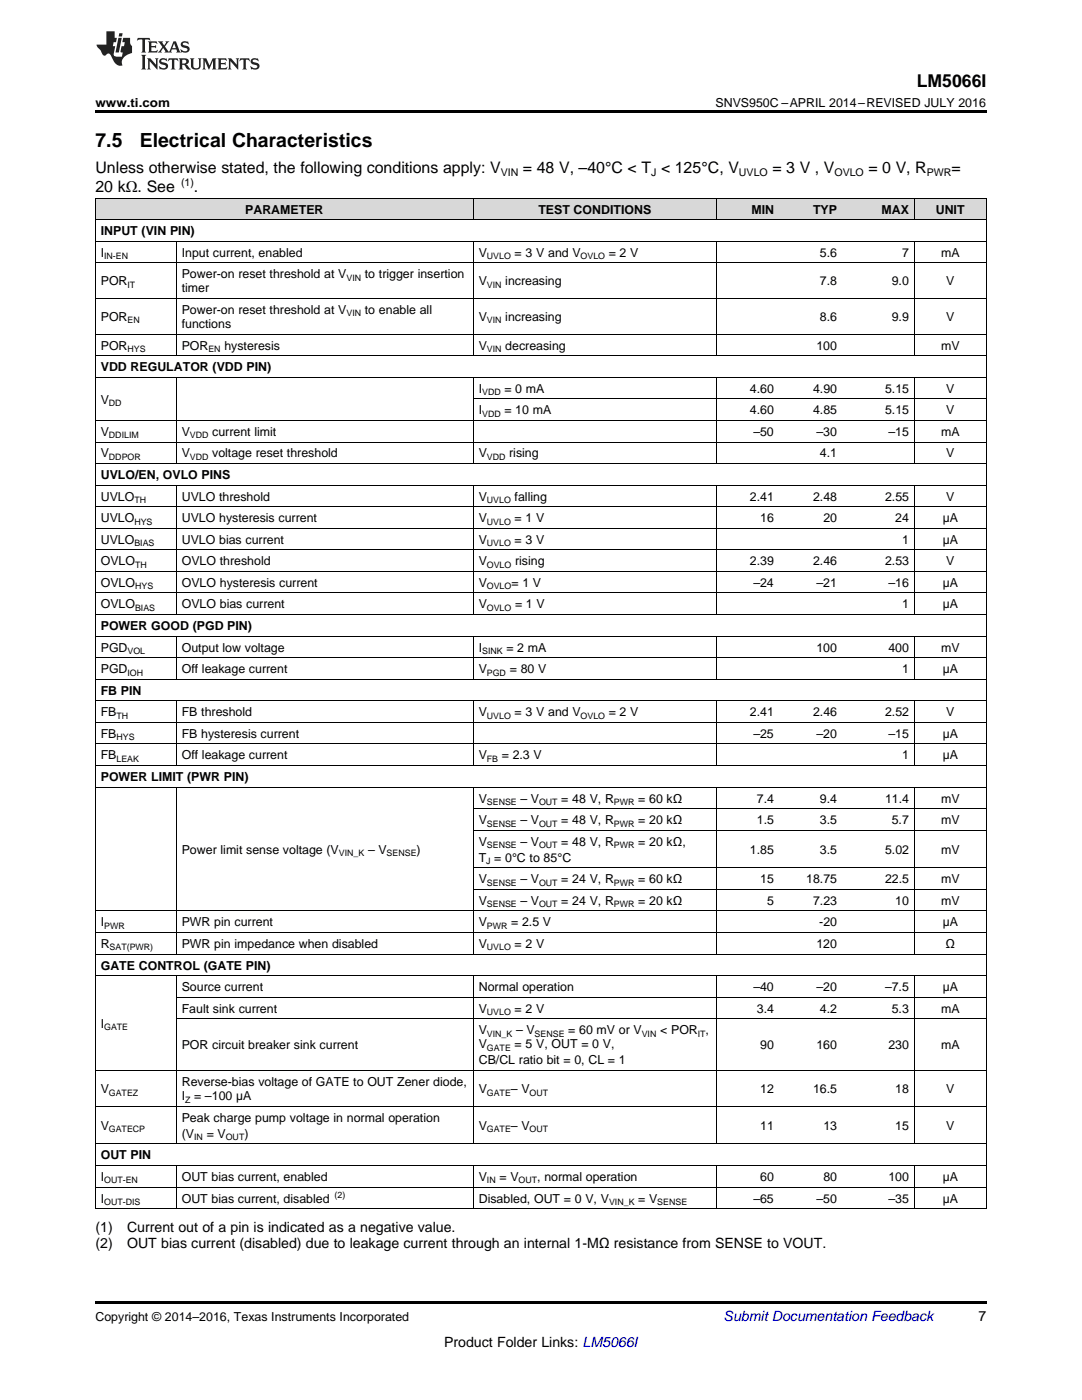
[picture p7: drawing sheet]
<svg xmlns="http://www.w3.org/2000/svg" width="216mm" height="279mm" viewBox="0 0 216 279" stroke-linecap="round" stroke-linejoin="round" font-family="sans-serif">
<defs><g id="words">
<g font-size="3.9">
<text x="19" y="29.3">7.5</text>
<text x="27.9" y="29.3">Electrical Characteristics</text>
</g>
<text font-size="3.5" x="182.9" y="17.3">LM5066I</text>
<g font-size="3.2">
<text x="19" y="34.4">Unless otherwise stated, the following conditions apply: V</text>
<text x="104.3" y="34.4">= 48 V, –40°C &lt; T &lt; 125°C, V</text>
<text x="154.1" y="34.4">= 3 V , V</text>
<text x="173.3" y="34.4">= 0 V, R</text>
<text x="189.9" y="34.4">=</text>
<text x="19" y="38.3">20 kΩ. See</text>
<text x="38.7" y="38.3">.</text>
</g>
<g font-size="2.8">
<text x="19" y="245.9">(1)</text>
<text x="25.4" y="245.9">Current out of a pin is indicated as a negative value.</text>
<text x="19" y="249">(2)</text>
<text x="25.4" y="249">OUT bias current (disabled) due to leakage current through an internal 1-MΩ resistance from SENSE to VOUT.</text>
<text x="195.3" y="263.6">7</text>
<text x="88.6" y="268.9">Product Folder Links: LM5066I</text>
</g>
<text font-size="2.8" fill="#0000c8" x="144.4" y="263.6">Submit Documentation Feedback</text>
<g font-size="2.5">
<text x="19" y="21.4">www.ti.com</text>
<text x="142.8" y="21.4">SNVS950C –APRIL 2014–REVISED JULY 2016</text>
<text x="20.1" y="46.9">INPUT (VIN PIN)</text>
<text x="48.9" y="42.6">PARAMETER</text>
<text x="107.4" y="42.6">TEST CONDITIONS</text>
<text x="149.9" y="42.6">MIN</text>
<text x="162.2" y="42.6">TYP</text>
<text x="175.9" y="42.6">MAX</text>
<text x="186.7" y="42.6">UNIT</text>
<text x="20.1" y="51.2">I</text>
<text x="36.3" y="51.2">Input current, enabled</text>
<text x="95.5" y="51.2">V</text>
<text x="102.7" y="51.2">= 3 V and V</text>
<text x="121.5" y="51.2">= 2 V</text>
<text x="163.6" y="51.2">5.6</text>
<text x="180" y="51.2">7</text>
<text x="187.8" y="51.2">mA</text>
<text x="20.1" y="56.9">POR</text>
<text x="36.3" y="55.5">Power-on reset threshold at V</text>
<text x="36.3" y="58.3">timer</text>
<text x="72.8" y="55.5">to trigger insertion</text>
<text x="95.5" y="56.9">V</text>
<text x="100.8" y="56.9">increasing</text>
<text x="163.6" y="56.9">7.8</text>
<text x="177.9" y="56.9">9.0</text>
<text x="188.8" y="56.9">V</text>
<text x="20.1" y="64.1">POR</text>
<text x="36.3" y="62.7">Power-on reset threshold at V</text>
<text x="36.3" y="65.5">functions</text>
<text x="72.8" y="62.7">to enable all</text>
<text x="95.5" y="64.1">V</text>
<text x="100.8" y="64.1">increasing</text>
<text x="163.6" y="64.1">8.6</text>
<text x="177.9" y="64.1">9.9</text>
<text x="188.8" y="64.1">V</text>
<text x="20.1" y="69.8">POR</text>
<text x="36.3" y="69.8">POR</text>
<text x="44.8" y="69.8">hysteresis</text>
<text x="95.5" y="69.8">V</text>
<text x="100.8" y="69.8">decreasing</text>
<text x="162.9" y="69.8">100</text>
<text x="187.8" y="69.8">mV</text>
<text x="20.1" y="74.1">VDD REGULATOR (VDD PIN)</text>
<text x="20.1" y="80.5">V</text>
<text x="95.5" y="78.4">I</text>
<text x="95.5" y="82.7">I</text>
<text x="100.6" y="78.4">= 0 mA</text>
<text x="100.6" y="82.7">= 10 mA</text>
<text x="149.6" y="78.4">4.60</text>
<text x="149.6" y="82.7">4.60</text>
<text x="162.2" y="78.4">4.90</text>
<text x="162.2" y="82.7">4.85</text>
<text x="176.6" y="78.4">5.15</text>
<text x="176.6" y="82.7">5.15</text>
<text x="188.8" y="78.4">V</text>
<text x="188.8" y="82.7">V</text>
<text x="20.1" y="87">V</text>
<text x="36.3" y="87">V</text>
<text x="42.3" y="87">current limit</text>
<text x="150.3" y="87">–50</text>
<text x="162.9" y="87">–30</text>
<text x="177.3" y="87">–15</text>
<text x="187.8" y="87">mA</text>
<text x="20.1" y="91.3">V</text>
<text x="20.1" y="95.6">UVLO/EN, OVLO PINS</text>
<text x="36.3" y="91.3">V</text>
<text x="42.3" y="91.3">voltage reset threshold</text>
<text x="95.5" y="91.3">V</text>
<text x="101.6" y="91.3">rising</text>
<text x="163.6" y="91.3">4.1</text>
<text x="188.8" y="91.3">V</text>
<text x="20.1" y="99.9">UVLO</text>
<text x="36.3" y="99.9">UVLO threshold</text>
<text x="95.5" y="99.9">V</text>
<text x="102.7" y="99.9">falling</text>
<text x="149.6" y="99.9">2.41</text>
<text x="162.2" y="99.9">2.48</text>
<text x="176.6" y="99.9">2.55</text>
<text x="188.8" y="99.9">V</text>
<text x="20.1" y="104.2">UVLO</text>
<text x="36.3" y="104.2">UVLO hysteresis current</text>
<text x="95.5" y="104.2">V</text>
<text x="102.7" y="104.2">= 1 V</text>
<text x="151.7" y="104.2">16</text>
<text x="164.3" y="104.2">20</text>
<text x="178.6" y="104.2">24</text>
<text x="188.1" y="104.2">µA</text>
<text x="20.1" y="108.5">UVLO</text>
<text x="20.1" y="112.8">OVLO</text>
<text x="36.3" y="108.5">UVLO bias current</text>
<text x="36.3" y="112.8">OVLO threshold</text>
<text x="95.5" y="108.5">V</text>
<text x="95.5" y="112.8">V</text>
<text x="102.7" y="108.5">= 3 V</text>
<text x="102.8" y="112.8">rising</text>
<text x="149.6" y="112.8">2.39</text>
<text x="162.2" y="112.8">2.46</text>
<text x="176.6" y="112.8">2.53</text>
<text x="180" y="108.5">1</text>
<text x="188.1" y="108.5">µA</text>
<text x="188.8" y="112.8">V</text>
<text x="20.1" y="117.1">OVLO</text>
<text x="36.3" y="117.1">OVLO hysteresis current</text>
<text x="95.5" y="117.1">V</text>
<text x="102.1" y="117.1">= 1 V</text>
<text x="150.3" y="117.1">–24</text>
<text x="162.9" y="117.1">–21</text>
<text x="177.3" y="117.1">–16</text>
<text x="188.1" y="117.1">µA</text>
<text x="20.1" y="121.4">OVLO</text>
<text x="20.1" y="125.7">POWER GOOD (PGD PIN)</text>
<text x="36.3" y="121.4">OVLO bias current</text>
<text x="95.5" y="121.4">V</text>
<text x="102.8" y="121.4">= 1 V</text>
<text x="180" y="121.4">1</text>
<text x="188.1" y="121.4">µA</text>
<text x="20.1" y="130">PGD</text>
<text x="36.3" y="130">Output low voltage</text>
<text x="95.5" y="130">I</text>
<text x="101" y="130">= 2 mA</text>
<text x="162.9" y="130">100</text>
<text x="177.3" y="130">400</text>
<text x="187.8" y="130">mV</text>
<text x="20.1" y="134.3">PGD</text>
<text x="36.3" y="134.3">Off leakage current</text>
<text x="95.5" y="134.3">V</text>
<text x="101.7" y="134.3">= 80 V</text>
<text x="180" y="134.3">1</text>
<text x="188.1" y="134.3">µA</text>
<text x="20.1" y="138.6">FB PIN</text>
<text x="20.1" y="142.9">FB</text>
<text x="36.3" y="142.9">FB threshold</text>
<text x="95.5" y="142.9">V</text>
<text x="102.7" y="142.9">= 3 V and V</text>
<text x="121.5" y="142.9">= 2 V</text>
<text x="149.6" y="142.9">2.41</text>
<text x="162.2" y="142.9">2.46</text>
<text x="176.6" y="142.9">2.52</text>
<text x="188.8" y="142.9">V</text>
<text x="20.1" y="147.2">FB</text>
<text x="36.3" y="147.2">FB hysteresis current</text>
<text x="150.3" y="147.2">–25</text>
<text x="162.9" y="147.2">–20</text>
<text x="177.3" y="147.2">–15</text>
<text x="188.1" y="147.2">µA</text>
<text x="20.1" y="151.6">FB</text>
<text x="20.1" y="155.9">POWER LIMIT (PWR PIN)</text>
<text x="36.3" y="151.6">Off leakage current</text>
<text x="95.5" y="151.6">V</text>
<text x="100.1" y="151.6">= 2.3 V</text>
<text x="180" y="151.6">1</text>
<text x="188.1" y="151.6">µA</text>
<text x="95.5" y="160.2">V</text>
<text x="103.9" y="160.2">– V</text>
<text x="112" y="160.2">= 48 V, R</text>
<text x="127.3" y="160.2">= 60 kΩ</text>
<text x="151" y="160.2">7.4</text>
<text x="163.6" y="160.2">9.4</text>
<text x="176.6" y="160.2">11.4</text>
<text x="187.8" y="160.2">mV</text>
<text x="95.5" y="164.5">V</text>
<text x="103.9" y="164.5">– V</text>
<text x="112" y="164.5">= 48 V, R</text>
<text x="127.3" y="164.5">= 20 kΩ</text>
<text x="151" y="164.5">1.5</text>
<text x="163.6" y="164.5">3.5</text>
<text x="177.9" y="164.5">5.7</text>
<text x="187.8" y="164.5">mV</text>
<text x="36.3" y="170.4">Power limit sense voltage (V</text>
<text x="73.4" y="170.4">– V</text>
<text x="83.1" y="170.4">)</text>
<text x="95.5" y="168.8">V</text>
<text x="95.5" y="172">T = 0°C to 85°C</text>
<text x="103.9" y="168.8">– V</text>
<text x="112" y="168.8">= 48 V, R</text>
<text x="127.3" y="168.8">= 20 kΩ,</text>
<text x="149.6" y="170.4">1.85</text>
<text x="163.6" y="170.4">3.5</text>
<text x="176.6" y="170.4">5.02</text>
<text x="187.8" y="170.4">mV</text>
<text x="95.5" y="176.3">V</text>
<text x="103.9" y="176.3">– V</text>
<text x="112" y="176.3">= 24 V, R</text>
<text x="127.3" y="176.3">= 60 kΩ</text>
<text x="151.7" y="176.3">15</text>
<text x="160.9" y="176.3">18.75</text>
<text x="176.6" y="176.3">22.5</text>
<text x="187.8" y="176.3">mV</text>
<text x="20.1" y="184.9">I</text>
<text x="36.3" y="184.9">PWR pin current</text>
<text x="95.5" y="180.6">V</text>
<text x="95.5" y="184.9">V</text>
<text x="102" y="184.9">= 2.5 V</text>
<text x="103.9" y="180.6">– V</text>
<text x="112" y="180.6">= 24 V, R</text>
<text x="127.3" y="180.6">= 20 kΩ</text>
<text x="153.1" y="180.6">5</text>
<text x="162.2" y="180.6">7.23</text>
<text x="163.5" y="184.9">-20</text>
<text x="178.6" y="180.6">10</text>
<text x="187.8" y="180.6">mV</text>
<text x="188.1" y="184.9">µA</text>
<text x="20.1" y="189.2">R</text>
<text x="36.3" y="189.2">PWR pin impedance when disabled</text>
<text x="95.5" y="189.2">V</text>
<text x="102.7" y="189.2">= 2 V</text>
<text x="162.9" y="189.2">120</text>
<text x="188.7" y="189.2">Ω</text>
<text x="20.1" y="193.5">GATE CONTROL (GATE PIN)</text>
<text x="36.3" y="197.8">Source current</text>
<text x="95.5" y="197.8">Normal operation</text>
<text x="150.3" y="197.8">–40</text>
<text x="162.9" y="197.8">–20</text>
<text x="176.6" y="197.8">–7.5</text>
<text x="188.1" y="197.8">µA</text>
<text x="36.3" y="202.1">Fault sink current</text>
<text x="95.5" y="202.1">V</text>
<text x="102.7" y="202.1">= 2 V</text>
<text x="151" y="202.1">3.4</text>
<text x="163.6" y="202.1">4.2</text>
<text x="177.9" y="202.1">5.3</text>
<text x="187.8" y="202.1">mA</text>
<text x="20.1" y="205.1">I</text>
<text x="36.3" y="209.4">POR circuit breaker sink current</text>
<text x="95.5" y="206.4">V</text>
<text x="95.5" y="209.2">V</text>
<text x="102.7" y="209.2">= 5 V, OUT = 0 V,</text>
<text x="103" y="206.4">– V</text>
<text x="113.4" y="206.4">= 60 mV or V</text>
<text x="131.7" y="206.4">&lt; POR ,</text>
<text x="151.7" y="209.4">90</text>
<text x="162.9" y="209.4">160</text>
<text x="177.3" y="209.4">230</text>
<text x="187.8" y="209.4">mA</text>
<text x="95.5" y="212.4">CB/CL ratio bit = 0, CL = 1</text>
<text x="20.1" y="218.2">V</text>
<text x="36.3" y="216.7">Reverse-bias voltage of GATE to OUT Zener diode,</text>
<text x="36.3" y="219.6">I</text>
<text x="38.7" y="219.6">= –100 µA</text>
<text x="95.5" y="218.2">V</text>
<text x="102" y="218.2">– V</text>
<text x="151.7" y="218.2">12</text>
<text x="162.2" y="218.2">16.5</text>
<text x="178.6" y="218.2">18</text>
<text x="188.8" y="218.2">V</text>
<text x="20.1" y="225.5">V</text>
<text x="36.3" y="223.9">Peak charge pump voltage in normal operation</text>
<text x="36.3" y="227.1">(V</text>
<text x="41.2" y="227.1">= V</text>
<text x="48.8" y="227.1">)</text>
<text x="95.5" y="225.5">V</text>
<text x="102" y="225.5">– V</text>
<text x="151.7" y="225.5">11</text>
<text x="164.3" y="225.5">13</text>
<text x="178.6" y="225.5">15</text>
<text x="188.8" y="225.5">V</text>
<text x="20.1" y="231.4">OUT PIN</text>
<text x="20.1" y="235.7">I</text>
<text x="20.1" y="240">I</text>
<text x="36.3" y="235.7">OUT bias current, enabled</text>
<text x="36.3" y="240">OUT bias current, disabled</text>
<text x="95.5" y="235.7">V</text>
<text x="95.5" y="240">Disabled, OUT = 0 V, V</text>
<text x="99.7" y="235.7">= V</text>
<text x="107.2" y="235.7">, normal operation</text>
<text x="127.3" y="240">= V</text>
<text x="150.3" y="240">–65</text>
<text x="151.7" y="235.7">60</text>
<text x="162.9" y="240">–50</text>
<text x="164.3" y="235.7">80</text>
<text x="177.3" y="235.7">100</text>
<text x="177.3" y="240">–35</text>
<text x="188.1" y="235.7">µA</text>
<text x="188.1" y="240">µA</text>
<text x="19" y="263.6">Copyright © 2014–2016, Texas Instruments Incorporated</text>
</g>
<g font-size="2.1">
<text x="99.9" y="35.1">VIN</text>
<text x="129.9" y="35.1">J</text>
<text x="147.5" y="35.1">UVLO</text>
<text x="166.5" y="35.1">OVLO</text>
<text x="184.9" y="35.1">PWR</text>
<text x="36.1" y="37">(1)</text>
</g>
<g font-size="1.8">
<text x="20.8" y="51.7">IN-EN</text>
<text x="97.2" y="51.7">UVLO</text>
<text x="115.9" y="51.7">OVLO</text>
<text x="25.4" y="57.4">IT</text>
<text x="69.1" y="56">VIN</text>
<text x="97.2" y="57.4">VIN</text>
<text x="25.4" y="64.6">EN</text>
<text x="69.1" y="63.1">VIN</text>
<text x="97.2" y="64.6">VIN</text>
<text x="25.4" y="70.3">HYS</text>
<text x="41.6" y="70.3">EN</text>
<text x="97.2" y="70.3">VIN</text>
<text x="21.7" y="81">DD</text>
<text x="96.2" y="78.9">VDD</text>
<text x="96.2" y="83.2">VDD</text>
<text x="21.7" y="87.5">DDILIM</text>
<text x="37.9" y="87.5">VDD</text>
<text x="21.7" y="91.8">DDPOR</text>
<text x="37.9" y="91.8">VDD</text>
<text x="97.2" y="91.8">VDD</text>
<text x="26.8" y="100.4">TH</text>
<text x="97.2" y="100.4">UVLO</text>
<text x="26.8" y="104.7">HYS</text>
<text x="97.2" y="104.7">UVLO</text>
<text x="26.8" y="109">BIAS</text>
<text x="27" y="113.3">TH</text>
<text x="97.2" y="109">UVLO</text>
<text x="97.2" y="113.3">OVLO</text>
<text x="27" y="117.6">HYS</text>
<text x="97.2" y="117.6">OVLO</text>
<text x="27" y="121.9">BIAS</text>
<text x="97.2" y="121.9">OVLO</text>
<text x="25.4" y="130.5">VOL</text>
<text x="96.2" y="130.5">SINK</text>
<text x="25.4" y="134.8">IOH</text>
<text x="97.2" y="134.8">PGD</text>
<text x="23.2" y="143.4">TH</text>
<text x="97.2" y="143.4">UVLO</text>
<text x="115.9" y="143.4">OVLO</text>
<text x="23.2" y="147.7">HYS</text>
<text x="23.2" y="152">LEAK</text>
<text x="97.2" y="152">FB</text>
<text x="97.2" y="160.7">SENSE</text>
<text x="107.6" y="160.7">OUT</text>
<text x="122.5" y="160.7">PWR</text>
<text x="97.2" y="165">SENSE</text>
<text x="107.6" y="165">OUT</text>
<text x="122.5" y="165">PWR</text>
<text x="67.6" y="170.9">VIN_K</text>
<text x="77.2" y="170.9">SENSE</text>
<text x="97" y="172.5">J</text>
<text x="97.2" y="169.3">SENSE</text>
<text x="107.6" y="169.3">OUT</text>
<text x="122.5" y="169.3">PWR</text>
<text x="97.2" y="176.8">SENSE</text>
<text x="107.6" y="176.8">OUT</text>
<text x="122.5" y="176.8">PWR</text>
<text x="20.8" y="185.4">PWR</text>
<text x="97.2" y="181.1">SENSE</text>
<text x="97.2" y="185.4">PWR</text>
<text x="107.6" y="181.1">OUT</text>
<text x="122.5" y="181.1">PWR</text>
<text x="21.9" y="189.7">SAT(PWR)</text>
<text x="97.2" y="189.7">UVLO</text>
<text x="97.2" y="202.6">UVLO</text>
<text x="20.8" y="205.6">GATE</text>
<text x="97.2" y="206.9">VIN_K</text>
<text x="97.2" y="209.7">GATE</text>
<text x="106.7" y="206.9">SENSE</text>
<text x="128.1" y="206.9">VIN</text>
<text x="139.2" y="206.9">IT</text>
<text x="21.7" y="218.7">GATEZ</text>
<text x="36.9" y="220.1">Z</text>
<text x="97.2" y="218.7">GATE</text>
<text x="105.7" y="218.7">OUT</text>
<text x="21.7" y="226">GATECP</text>
<text x="38.7" y="227.6">IN</text>
<text x="45" y="227.6">OUT</text>
<text x="97.2" y="226">GATE</text>
<text x="105.7" y="226">OUT</text>
<text x="20.8" y="236.2">OUT-EN</text>
<text x="66.7" y="239">(2)</text>
<text x="97.2" y="236.2">IN</text>
<text x="103.5" y="236.2">OUT</text>
<text x="20.8" y="240.5">OUT-DIS</text>
<text x="121.5" y="240.5">VIN_K</text>
<text x="131.2" y="240.5">SENSE</text>
</g>
</g></defs>
<g fill="#d8d8d8">
<path d="M19 39.6h16.2v4.3h-16.2z"/>
<path d="M35.2 39.6h59.3v4.3h-59.3z"/>
<path d="M94.5 39.6h48.4v4.3h-48.4z"/>
<path d="M142.9 39.6h12.6v4.3h-12.6z"/>
<path d="M155.5 39.6h12.6v4.3h-12.6z"/>
<path d="M168.1 39.6h14.4v4.3h-14.4z"/>
<path d="M182.5 39.6h14.3v4.3h-14.3z"/>
</g>
<path d="M19 22h177.8v.5h-177.8zM19 259.7h177.8v.5h-177.8z" fill="#000"/>
<g fill="none" stroke="#000" stroke-width=".2">
<path d="M19 39.5h177.8M19.1 39.5v201.8M94.4 39.5v4.4M142.9 39.5v4.4M182.4 39.5v4.4M196.8 39.5v201.8M19 59.6h177.8M19 52.4h177.8M19 48.1h177.8M19 43.8h177.8M35.2 48.2v22.8M94.4 48.2v22.8"/>
<path d="M142.9 48.2v22.8M182.4 48.2v22.8M19 75.3h177.8M19 71h177.8M19 66.7h177.8M35.2 75.3v17.3M94.4 75.3v17.3M94.5 79.6h102.3M142.9 75.3v17.3M182.4 75.3v17.3M19 96.8h177.8M19 92.5h177.8"/>
<path d="M19 88.2h177.8M19 83.9h177.8M35.2 96.8v25.9M94.4 96.8v25.9M142.9 96.8v25.9M182.4 96.8v25.9M19 118.3h177.8M19 114h177.8M19 109.7h177.8M19 105.4h177.8M19 101.1h177.8M19 139.9h177.8"/>
<path d="M19 135.6h177.8M19 131.3h177.8M19 126.9h177.8M19 122.6h177.8M35.2 127v8.6M35.2 139.9v12.9M94.4 127v8.6M94.4 139.9v12.9M142.9 127v8.6M142.9 139.9v12.9M182.4 127v8.6M182.4 139.9v12.9"/>
<path d="M19 157.1h177.8M19 152.8h177.8M19 148.5h177.8M19 144.2h177.8M35.2 157.1v33.4M94.4 157.1v33.4M142.9 157.1v33.4M182.4 157.1v33.4M94.5 177.5h102.3M94.5 173.2h102.3M94.5 165.7h102.3M94.5 161.4h102.3"/>
<path d="M19 194.7h177.8M19 190.4h177.8M19 186.1h177.8M19 181.8h177.8M35.2 194.8v33.6M35.2 199h161.6M94.4 194.8v33.6M142.9 194.8v33.6M182.4 194.8v33.6M19 213.7h177.8M35.2 203.3h161.6M19 236.9h177.8"/>
<path d="M19 232.6h177.8M19 228.3h177.8M19 220.8h177.8M35.2 232.7v8.6M94.4 232.7v8.6M142.9 232.7v8.6M182.4 232.7v8.6M19 241.2h177.8"/>
</g>
<g fill="#231f20">
<path d="M27.5 7.6l-.1 .5 .4-.2h.6v.1v2.1l-.2 .4h1l-.3-.4v-2.1l.1-.1h.5l.5 .2-.2-.5zM29.5 8.3l.2 .3v1.5l-.2 .4h1.8l.2-.6a1.04 1.04 0 0 1-1.3 .2v-.7h.6l.3 .2v-.6l-.3 .2h-.6v-.6l.8-.1 .4 .3-.2-.5zM31.5 8.3l.9 1.1-.9 1.1h.8l-.2-.2 .5-.7 .4 .7-.2 .2h1.5l-.1-.2 .1-.4h.9l.1 .4-.2 .2h1l-.3-.3-.7-1.9h-.5l-.9 2-.8-1 .9-1h-.8l.1 .3-.3 .5-.4-.6 .2-.2zM34.7 8.6l.4 1h-.7zM36.3 8.4a.63 .63 0 0 0-.2 .7 .63 .63 0 0 0 .6 .4l.6 .2 .1 .2a.75 .75 0 0 1-.7 .4 .75 .75 0 0 1-.6-.5l.1 .7 .1-.1a1.11 1.11 0 0 0 1.5-.6 1.13 1.13 0 0 0-1.2-.8l-.1-.4a1.04 1.04 0 0 1 1.2 .2l-.2-.5-.1 .1-.5-.2zM28.2 10.9l.2 .4v2.2l-.2 .4h1l-.3-.4v-2.2l.3-.4zM29.3 11.6l.3 .4v1.5l-.3 .4h.8l-.2-.4v-1.3l1.5 1.7v-1.9l.2-.4h-.7l.2 .4v.9l-1.1-1.3zM32 11.8a.62 .62 0 0 0-.2 .7 .62 .62 0 0 0 .6 .4l.6 .1 .1 .3a.76 .76 0 0 1-.7 .3 .76 .76 0 0 1-.6-.4l.1 .7 .1-.1a1.11 1.11 0 0 0 1.5-.6 1.13 1.13 0 0 0-1.2-.8l-.1-.4a1.04 1.04 0 0 1 1.2 .2l-.2-.6-.1 .1-.5-.1zM33.7 11.6l-.2 .6a.61 .61 0 0 1 .8-.3v1.6l-.2 .4h.9l-.2-.4v-1.6a.63 .63 0 0 1 .8 .3l-.2-.6zM35.6 11.6l.3 .4v1.5l-.3 .4h1l-.2-.2v-.8l.5 .2a.76 .76 0 0 0 1.2 .7l-1-1a.58 .58 0 0 0 .6-.5 .58 .58 0 0 0-.5-.6zM36.4 11.9h.1a.45 .45 0 0 1 .5 .1 .45 .45 0 0 1 .1 .5l-.7 .2zM37.9 11.6l.2 .2a2.17 2.17 0 0 0 .3 1.9 .99 .99 0 0 0 1.6-.6v-1.1l.2-.4h-.7l.2 .2a1.92 1.92 0 0 1-.2 1.8 .6 .6 0 0 1-.9-.5v-1.1l.2-.4zM40.4 11.6l.2 .4v1.5l-.2 .4h.7l-.2-.4v-1.4l.8 1.8 .8-1.8v1.4l-.2 .4h.9l-.2-.4v-1.5l.2-.4h-.8l-.6 1.5-.6-1.5zM43.4 11.6l.2 .4v1.5l-.2 .4h1.8l.2-.6a1.04 1.04 0 0 1-1.3 .1v-.6h.5l.4 .2v-.6l-.4 .2h-.5v-.7h.8l.3 .3-.1-.6zM45.5 11.6l.2 .4v1.5l-.2 .4h.7l-.2-.4v-1.3l1.5 1.7v-1.9l.2-.4h-.7l.2 .4v.9l-1.1-1.3zM47.9 11.6l-.1 .6a.61 .61 0 0 1 .8-.3v1.6l-.3 .4h1l-.3-.4 .1-1.6a.63 .63 0 0 1 .7 .3l-.1-.6zM50.2 11.8a.62 .62 0 0 0-.2 .7 .62 .62 0 0 0 .6 .4l.6 .1 .2 .3a.76 .76 0 0 1-.8 .3 .76 .76 0 0 1-.6-.4l.1 .7 .2-.1a1.11 1.11 0 0 0 1.5-.6 1.13 1.13 0 0 0-1.3-.8l-.1-.4a1.04 1.04 0 0 1 1.2 .2l-.1-.6-.2 .1-.5-.1z"/>
<path d="M21.2 6.3v2.6h-1.9l.1 .4 .7 .9a.91 .91 0 0 0 1 .8 .56 .56 0 0 1 .5-.3 .56 .56 0 0 1 .5 .3l.4 .8a1.53 1.53 0 0 0 1.9 1.2 1.54 1.54 0 0 1 1-2.1l.9-.3v-1.4a1.52 1.52 0 0 1-.3-1.6h-1.4l-.2 .8h.5l-.2 .8h-.4l-.2 1v.2l.4 .1-.2 .8a1.93 1.93 0 0 1-1.6-.3l.3-1.8h-.5l.2-.8h.4l.2-.8h-.4v-1.3zM23.6 7.6l-.6 2.9h.7l.6-2.9zM23.8 6.6l-.1 .7h.6l.2-.7z"/>
</g>
<use href="#words"/>
</svg>
